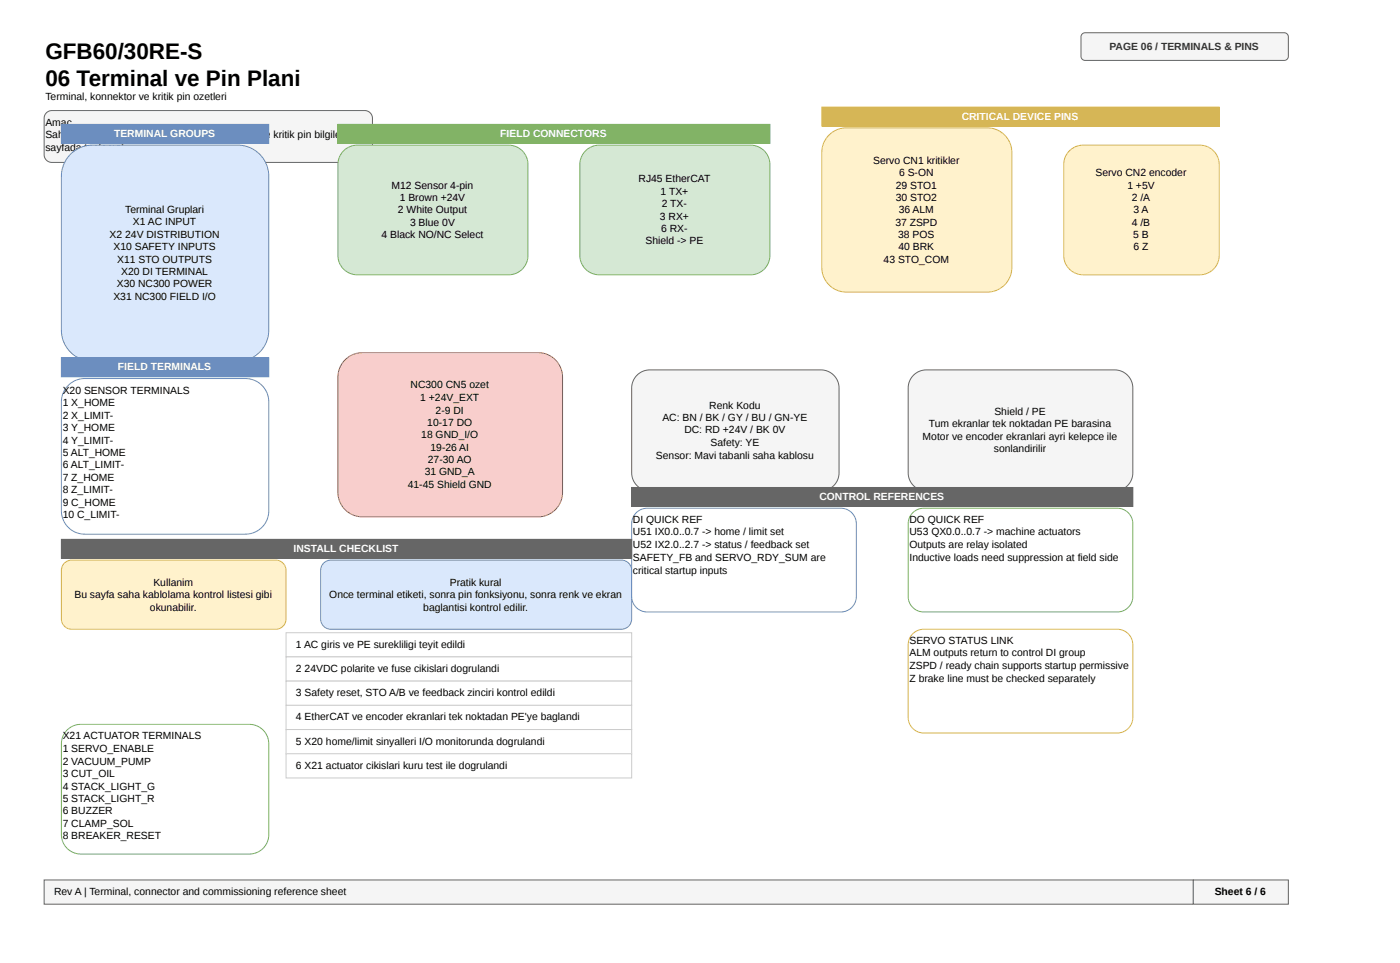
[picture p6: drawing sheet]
<svg xmlns="http://www.w3.org/2000/svg" width="406mm" height="279mm" viewBox="0 0 406 279" stroke-linecap="round" stroke-linejoin="round" font-family="sans-serif">
<defs><g id="words">
<g font-size="6.5">
<text x="13.2" y="17.2">GFB60/30RE-S</text>
<text x="13.2" y="24.9">06 Terminal ve Pin Plani</text>
</g>
<text font-size="3" fill="#333" x="322.1" y="14.4">PAGE 06 / TERMINALS &amp; PINS</text>
<g font-size="3">
<text x="13.2" y="28.9">Terminal, konnektor ve kritik pin ozetleri</text>
<text x="13.2" y="36.5">Amac</text>
<text x="13.2" y="40">Saha montaji ve baglanti kontrolu icin terminal ve kritik pin bilgilerini tek</text>
<text x="13.2" y="43.7">sayfada toplamak.</text>
<text x="253.5" y="47.5">Servo CN1 kritikler</text>
<text x="185.4" y="52.8">RJ45 EtherCAT</text>
<text x="261" y="51">6 S-ON</text>
<text x="318" y="51">Servo CN2 encoder</text>
<text x="113.7" y="54.8">M12 Sensor 4-pin</text>
<text x="116.1" y="58.3">1 Brown +24V</text>
<text x="191.7" y="56.5">1 TX+</text>
<text x="260" y="54.8">29 STO1</text>
<text x="260" y="58.3">30 STO2</text>
<text x="327.2" y="54.8">1 +5V</text>
<text x="328.5" y="58.3">2 /A</text>
<text x="36.3" y="61.8">Terminal Gruplari</text>
<text x="38.6" y="65.3">X1 AC INPUT</text>
<text x="115.5" y="61.8">2 White Output</text>
<text x="119" y="65.6">3 Blue 0V</text>
<text x="191.6" y="63.8">3 RX+</text>
<text x="192.1" y="60">2 TX-</text>
<text x="259.9" y="65.6">37 ZSPD</text>
<text x="260.9" y="61.8">36 ALM</text>
<text x="328.5" y="65.6">4 /B</text>
<text x="329" y="61.8">3 A</text>
<text x="31.8" y="69.1">X2 24V DISTRIBUTION</text>
<text x="110.7" y="69.1">4 Black NO/NC Select</text>
<text x="187.4" y="70.8">Shield -&gt; PE</text>
<text x="191.9" y="67.3">6 RX-</text>
<text x="260.7" y="69.1">38 POS</text>
<text x="329" y="69.1">5 B</text>
<text x="32.9" y="72.6">X10 SAFETY INPUTS</text>
<text x="34" y="76.3">X11 STO OUTPUTS</text>
<text x="256.5" y="76.3">43 STO_COM</text>
<text x="260.8" y="72.6">40 BRK</text>
<text x="329" y="72.6">6 Z</text>
<text x="33.9" y="83.4">X30 NC300 POWER</text>
<text x="35.2" y="79.9">X20 DI TERMINAL</text>
<text x="32.9" y="87.1">X31 NC300 FIELD I/O</text>
<text x="119.2" y="112.7">NC300 CN5 ozet</text>
<text x="18.2" y="114.2">X20 SENSOR TERMINALS</text>
<text x="18.2" y="117.7">1 X_HOME</text>
<text x="122" y="116.2">1 +24V_EXT</text>
<text x="126.5" y="120">2-9 DI</text>
<text x="205.9" y="118.7">Renk Kodu</text>
<text x="18.2" y="121.5">2 X_LIMIT-</text>
<text x="18.2" y="125">3 Y_HOME</text>
<text x="124" y="123.5">10-17 DO</text>
<text x="192.3" y="122.2">AC: BN / BK / GY / BU / GN-YE</text>
<text x="198.7" y="125.8">DC: RD +24V / BK 0V</text>
<text x="269.6" y="124">Tum ekranlar tek noktadan PE barasina</text>
<text x="288.7" y="120.5">Shield / PE</text>
<text x="18.2" y="128.8">4 Y_LIMIT-</text>
<text x="122.3" y="127">18 GND_I/O</text>
<text x="125" y="130.8">19-26 AI</text>
<text x="206.3" y="129.5">Safety: YE</text>
<text x="267.8" y="127.8">Motor ve encoder ekranlari ayri kelepce ile</text>
<text x="288.5" y="131.3">sonlandirilir</text>
<text x="18.2" y="132.3">5 ALT_HOME</text>
<text x="18.2" y="135.8">6 ALT_LIMIT-</text>
<text x="123.3" y="137.8">31 GND_A</text>
<text x="124.2" y="134.3">27-30 AO</text>
<text x="190.4" y="133">Sensor: Mavi tabanli saha kablosu</text>
<text x="18.2" y="139.6">7 Z_HOME</text>
<text x="18.2" y="143.1">8 Z_LIMIT-</text>
<text x="118.4" y="141.6">41-45 Shield GND</text>
<text x="18.2" y="146.8">9 C_HOME</text>
<text x="18.2" y="150.3">10 C_LIMIT-</text>
<text x="183.7" y="151.8">DI QUICK REF</text>
<text x="183.7" y="155.4">U51 IX0.0..0.7 -&gt; home / limit set</text>
<text x="264" y="151.8">DO QUICK REF</text>
<text x="264" y="155.4">U53 QX0.0..0.7 -&gt; machine actuators</text>
<text x="183.7" y="159.1">U52 IX2.0..2.7 -&gt; status / feedback set</text>
<text x="264" y="159.1">Outputs are relay isolated</text>
<text x="183.7" y="162.6">SAFETY_FB and SERVO_RDY_SUM are</text>
<text x="183.7" y="166.4">critical startup inputs</text>
<text x="264" y="162.6">Inductive loads need suppression at field side</text>
<text x="21.6" y="173.4">Bu sayfa saha kablolama kontrol listesi gibi</text>
<text x="44.5" y="169.9">Kullanim</text>
<text x="95.6" y="173.4">Once terminal etiketi, sonra pin fonksiyonu, sonra renk ve ekran</text>
<text x="130.6" y="169.9">Pratik kural</text>
<text x="43.5" y="177.2">okunabilir.</text>
<text x="122.9" y="177.2">baglantisi kontrol edilir.</text>
<text x="85.9" y="188">1 AC giris ve PE surekliligi teyit edildi</text>
<text x="264" y="187">SERVO STATUS LINK</text>
<text x="264" y="190.5">ALM outputs return to control DI group</text>
<text x="85.9" y="195">2 24VDC polarite ve fuse cikislari dogrulandi</text>
<text x="264" y="194.2">ZSPD / ready chain supports startup permissive</text>
<text x="264" y="197.7">Z brake line must be checked separately</text>
<text x="85.9" y="202">3 Safety reset, STO A/B ve feedback zinciri kontrol edildi</text>
<text x="85.9" y="209">4 EtherCAT ve encoder ekranlari tek noktadan PE'ye baglandi</text>
<text x="18.2" y="214.6">X21 ACTUATOR TERMINALS</text>
<text x="18.2" y="218.1">1 SERVO_ENABLE</text>
<text x="18.2" y="221.8">2 VACUUM_PUMP</text>
<text x="85.9" y="216.1">5 X20 home/limit sinyalleri I/O monitorunda dogrulandi</text>
<text x="18.2" y="225.3">3 CUT_OIL</text>
<text x="85.9" y="223.1">6 X21 actuator cikislari kuru test ile dogrulandi</text>
<text x="18.2" y="229.1">4 STACK_LIGHT_G</text>
<text x="18.2" y="232.6">5 STACK_LIGHT_R</text>
<text x="18.2" y="236.1">6 BUZZER</text>
<text x="18.2" y="239.9">7 CLAMP_SOL</text>
<text x="18.2" y="243.4">8 BREAKER_RESET</text>
<text x="15.7" y="259.7">Rev A | Terminal, connector and commissioning reference sheet</text>
<text x="352.6" y="259.7">Sheet 6 / 6</text>
</g>
<g font-size="3" fill="#fff">
<text x="279.2" y="34.7">CRITICAL DEVICE PINS</text>
<text x="33.1" y="39.7">TERMINAL GROUPS</text>
<text x="145.2" y="39.7">FIELD CONNECTORS</text>
<text x="34.3" y="107.4">FIELD TERMINALS</text>
<text x="237.9" y="145.1">CONTROL REFERENCES</text>
<text x="85.2" y="160.1">INSTALL CHECKLIST</text>
</g>
</g></defs>
<path d="M13.5 32.7l.7-.5 .9-.1h90.8a2.26 2.26 0 0 1 2.2 2.2v10.6a2.26 2.26 0 0 1-2.2 2.2h-90.8a2.26 2.26 0 0 1-2.3-2.2v-10.8z" fill="#f5f5f5"/>
<path d="M13.5 32.7l.7-.5 .9-.1h90.8a2.26 2.26 0 0 1 2.2 2.2v10.6a2.26 2.26 0 0 1-2.2 2.2h-90.8a2.26 2.26 0 0 1-2.3-2.2v-10.8z" fill="none" stroke="#666" stroke-width=".29"/>
<path d="M18.7 163.4l1-.7 1.1-.2h59.2a3 3 0 0 1 3 3v14.1a3 3 0 0 1-3 3h-59.2a3 3 0 0 1-3-3v-14.3l.3-1.1z" fill="#fff2cc"/>
<path d="M18.7 163.4l1-.7 1.1-.2h59.2a3 3 0 0 1 3 3v14.1a3 3 0 0 1-3 3h-59.2a3 3 0 0 1-3-3v-14.3l.3-1.1z" fill="none" stroke="#d6b656" stroke-width=".29"/>
<path d="M94 163.4l.9-.7 1.2-.2h84.3a3 3 0 0 1 3 3v14.1a3 3 0 0 1-3 3h-84.3a3 3 0 0 1-3-3v-14.3l.3-1.1z" fill="#dae8fc"/>
<path d="M94 163.4l.9-.7 1.2-.2h84.3a3 3 0 0 1 3 3v14.1a3 3 0 0 1-3 3h-84.3a3 3 0 0 1-3-3v-14.3l.3-1.1z" fill="none" stroke="#6c8ebf" stroke-width=".29"/>
<path d="M314.1 9.9l.9-.4h57.9l.7 .4 .4 .6v6l-.5 .8-.7 .2h-58l-.7-.3-.3-.7v-5.8z" fill="#f5f5f5"/>
<path d="M314.1 9.9l.9-.4h57.9l.7 .4 .4 .6v6l-.5 .8-.7 .2h-58l-.7-.3-.3-.7v-5.8z" fill="none" stroke="#666" stroke-width=".29"/>
<path d="M20.5 44.8a9 9 0 0 1 6.4-2.7h42.1a9 9 0 0 1 9 9v44.7a9 9 0 0 1-9 9h-42.1a9 9 0 0 1-9.1-9v-44.7a9 9 0 0 1 2.7-6.3z" fill="#dae8fc"/>
<path d="M20.5 44.8a9 9 0 0 1 6.4-2.7h42.1a9 9 0 0 1 9 9v44.7a9 9 0 0 1-9 9h-42.1a9 9 0 0 1-9.1-9v-44.7a9 9 0 0 1 2.7-6.3z" fill="none" stroke="#6c8ebf" stroke-width=".29"/>
<path d="M99.7 43.8l1.9-1.3 2.1-.4h44.1l1.5 .3 1.3 .6 1 .8 .9 1.1 .5 1.2 .3 1.3v26.9l-.3 1.4-.6 1.4-.9 1.1-1.1 .8-1.3 .5-1.3 .2h-44.3l-1.4-.2-1.3-.6-1.1-.8-.9-1.2-.5-1.3-.2-1.3v-26.9l.5-2z" fill="#d5e8d4"/>
<path d="M99.7 43.8l1.9-1.3 2.1-.4h44.1l1.5 .3 1.3 .6 1 .8 .9 1.1 .5 1.2 .3 1.3v26.9l-.3 1.4-.6 1.4-.9 1.1-1.1 .8-1.3 .5-1.3 .2h-44.3l-1.4-.2-1.3-.6-1.1-.8-.9-1.2-.5-1.3-.2-1.3v-26.9l.5-2z" fill="none" stroke="#82b366" stroke-width=".29"/>
<path d="M170 43.8l1.8-1.3 2.2-.4h44l1.5 .3 1.3 .6 1 .8 .8 1 .7 1.3 .2 1.3v26.9l-.2 1.4-.7 1.4-.9 1.1-1 .8-1.4 .5-1.3 .2h-44.2l-1.5-.2-1.3-.6-1-.8-.9-1.2-.6-1.3-.2-1.3v-26.9l.5-2z" fill="#d5e8d4"/>
<path d="M170 43.8l1.8-1.3 2.2-.4h44l1.5 .3 1.3 .6 1 .8 .8 1 .7 1.3 .2 1.3v26.9l-.2 1.4-.7 1.4-.9 1.1-1 .8-1.4 .5-1.3 .2h-44.2l-1.5-.2-1.3-.6-1-.8-.9-1.2-.6-1.3-.2-1.3v-26.9l.5-2z" fill="none" stroke="#82b366" stroke-width=".29"/>
<path d="M240.6 39.2a7.1 7.1 0 0 1 5.1-2.1h40.9a7.1 7.1 0 0 1 7.1 7.1v33.4a7.1 7.1 0 0 1-7.1 7.1h-40.9a7.1 7.1 0 0 1-7.2-7.1v-33.4a7.1 7.1 0 0 1 2.1-5z" fill="#fff2cc"/>
<path d="M240.6 39.2a7.1 7.1 0 0 1 5.1-2.1h40.9a7.1 7.1 0 0 1 7.1 7.1v33.4a7.1 7.1 0 0 1-7.1 7.1h-40.9a7.1 7.1 0 0 1-7.2-7.1v-33.4a7.1 7.1 0 0 1 2.1-5z" fill="none" stroke="#d6b656" stroke-width=".29"/>
<path d="M310.4 43.8l1.9-1.3 2.1-.4h34.1l1.8 .4 1.6 .9 1.4 1.9 .6 2.3v26.7l-.3 1.8-1 1.6-1.8 1.5-2.3 .5h-34.3l-1.8-.3-1.6-.9-.9-1-.6-1.1-.5-2.3v-26.7l.5-2z" fill="#fff2cc"/>
<path d="M310.4 43.8l1.9-1.3 2.1-.4h34.1l1.8 .4 1.6 .9 1.4 1.9 .6 2.3v26.7l-.3 1.8-1 1.6-1.8 1.5-2.3 .5h-34.3l-1.8-.3-1.6-.9-.9-1-.6-1.1-.5-2.3v-26.7l.5-2z" fill="none" stroke="#d6b656" stroke-width=".29"/>
<path d="M100.2 104.4a7.1 7.1 0 0 1 5-2.1h51a7.1 7.1 0 0 1 7.1 7.2v33.3a7.1 7.1 0 0 1-7.1 7.2h-51a7.1 7.1 0 0 1-7.1-7.2v-33.3a7.1 7.1 0 0 1 2.1-5.1z" fill="#f8cecc"/>
<path d="M100.2 104.4a7.1 7.1 0 0 1 5-2.1h51a7.1 7.1 0 0 1 7.1 7.2v33.3a7.1 7.1 0 0 1-7.1 7.2h-51a7.1 7.1 0 0 1-7.1-7.2v-33.3a7.1 7.1 0 0 1 2.1-5.1z" fill="none" stroke="#b85450" stroke-width=".29"/>
<path d="M184.9 108.9a5.3 5.3 0 0 1 3.7-1.6h49.7a5.3 5.3 0 0 1 5.3 5.3v24.6a5.3 5.3 0 0 1-5.3 5.2h-49.7a5.3 5.3 0 0 1-5.2-5.2v-24.6a5.3 5.3 0 0 1 1.5-3.7z" fill="#f5f5f5"/>
<path d="M184.9 108.9a5.3 5.3 0 0 1 3.7-1.6h49.7a5.3 5.3 0 0 1 5.3 5.3v24.6a5.3 5.3 0 0 1-5.3 5.2h-49.7a5.3 5.3 0 0 1-5.2-5.2v-24.6a5.3 5.3 0 0 1 1.5-3.7z" fill="none" stroke="#666" stroke-width=".29"/>
<path d="M265.2 108.9a5.3 5.3 0 0 1 3.7-1.6h54.7a5.3 5.3 0 0 1 5.2 5.3v24.6a5.3 5.3 0 0 1-5.2 5.2h-54.7a5.3 5.3 0 0 1-5.3-5.2v-24.6a5.3 5.3 0 0 1 1.6-3.7z" fill="#f5f5f5"/>
<path d="M265.2 108.9a5.3 5.3 0 0 1 3.7-1.6h54.7a5.3 5.3 0 0 1 5.2 5.3v24.6a5.3 5.3 0 0 1-5.2 5.2h-54.7a5.3 5.3 0 0 1-5.3-5.2v-24.6a5.3 5.3 0 0 1 1.6-3.7z" fill="none" stroke="#666" stroke-width=".29"/>
<path d="M19.8 111.8a6.8 6.8 0 0 1 4.8-2h46.6a6.8 6.8 0 0 1 6.8 6.8v31.6a6.8 6.8 0 0 1-6.8 6.8h-46.6a6.8 6.8 0 0 1-6.8-6.8v-31.6a6.8 6.8 0 0 1 2-4.8z" fill="#fff"/>
<path d="M19.8 111.8a6.8 6.8 0 0 1 4.8-2h46.6a6.8 6.8 0 0 1 6.8 6.8v31.6a6.8 6.8 0 0 1-6.8 6.8h-46.6a6.8 6.8 0 0 1-6.8-6.8v-31.6a6.8 6.8 0 0 1 2-4.8z" fill="none" stroke="#6c8ebf" stroke-width=".29"/>
<path d="M19.5 211.8l1.8-1.2 2.2-.4h48.9l1.4 .2 1.4 .5 1 .8 1 1.1 .6 1.4 .2 1.2v26.9l-.2 1.5-.5 1.2-.9 1.1-1.2 .9-1.2 .5-1.4 .3h-49.1l-1.5-.2-1.4-.6-1.1-.9-.9-1.1-.5-1.2-.3-1.5v-26.9l.5-1.9z" fill="#fff"/>
<path d="M19.5 211.8l1.8-1.2 2.2-.4h48.9l1.4 .2 1.4 .5 1 .8 1 1.1 .6 1.4 .2 1.2v26.9l-.2 1.5-.5 1.2-.9 1.1-1.2 .9-1.2 .5-1.4 .3h-49.1l-1.5-.2-1.4-.6-1.1-.9-.9-1.1-.5-1.2-.3-1.5v-26.9l.5-1.9z" fill="none" stroke="#82b366" stroke-width=".29"/>
<path d="M184.7 148.8l1.5-1 1.7-.3h56.2a4.5 4.5 0 0 1 4.5 4.5v21a4.5 4.5 0 0 1-4.5 4.6h-56.2a4.5 4.5 0 0 1-4.5-4.6v-21.3l.4-1.7z" fill="#fff"/>
<path d="M184.7 148.8l1.5-1 1.7-.3h56.2a4.5 4.5 0 0 1 4.5 4.5v21a4.5 4.5 0 0 1-4.5 4.6h-56.2a4.5 4.5 0 0 1-4.5-4.6v-21.3l.4-1.7z" fill="none" stroke="#6c8ebf" stroke-width=".29"/>
<path d="M265 148.8l1.4-1 1.7-.3h56.2a4.5 4.5 0 0 1 4.5 4.5v21a4.5 4.5 0 0 1-4.5 4.6h-56.2a4.5 4.5 0 0 1-4.5-4.6v-21.3l.5-1.7z" fill="#fff"/>
<path d="M265 148.8l1.4-1 1.7-.3h56.2a4.5 4.5 0 0 1 4.5 4.5v21a4.5 4.5 0 0 1-4.5 4.6h-56.2a4.5 4.5 0 0 1-4.5-4.6v-21.3l.5-1.7z" fill="none" stroke="#82b366" stroke-width=".29"/>
<path d="M265 183.9l1.4-1 1.7-.3h56.2a4.5 4.5 0 0 1 4.5 4.5v21.1a4.5 4.5 0 0 1-4.5 4.5h-56.2a4.5 4.5 0 0 1-4.5-4.5v-21.4l.5-1.7z" fill="#fff"/>
<path d="M265 183.9l1.4-1 1.7-.3h56.2a4.5 4.5 0 0 1 4.5 4.5v21.1a4.5 4.5 0 0 1-4.5 4.5h-56.2a4.5 4.5 0 0 1-4.5-4.5v-21.4l.5-1.7z" fill="none" stroke="#d6b656" stroke-width=".29"/>
<path d="M17.8 103.8h60.2v5.5h-60.2z" fill="#6c8ebf"/>
<path d="M17.8 103.8h60.2v5.5h-60.2z" fill="none" stroke="#6c8ebf" stroke-width=".29"/>
<path d="M183.4 141.4h145.4v5.6h-145.4z" fill="#666"/>
<path d="M183.4 141.4h145.4v5.6h-145.4z" fill="none" stroke="#666" stroke-width=".29"/>
<path d="M17.8 36.1h60.2v5.5h-60.2z" fill="#6c8ebf"/>
<path d="M17.8 36.1h60.2v5.5h-60.2z" fill="none" stroke="#6c8ebf" stroke-width=".29"/>
<path d="M98.1 36.1h125.4v5.5h-125.4z" fill="#82b366"/>
<path d="M98.1 36.1h125.4v5.5h-125.4z" fill="none" stroke="#82b366" stroke-width=".29"/>
<path d="M238.5 31.1h115.4v5.5h-115.4z" fill="#d6b656"/>
<path d="M238.5 31.1h115.4v5.5h-115.4z" fill="none" stroke="#d6b656" stroke-width=".29"/>
<path d="M17.8 156.5h165.6v5.5h-165.6z" fill="#666"/>
<path d="M17.8 156.5h165.6v5.5h-165.6z" fill="none" stroke="#666" stroke-width=".29"/>
<path d="M83 183.6h100.4v7h-100.4z" fill="#fff"/>
<path d="M83 183.6h100.4v7h-100.4z" fill="none" stroke="#ccc" stroke-width=".29"/>
<path d="M83 190.6h100.4v7h-100.4z" fill="#fff"/>
<path d="M83 190.6h100.4v7h-100.4z" fill="none" stroke="#ccc" stroke-width=".29"/>
<path d="M83 197.6h100.4v7h-100.4z" fill="#fff"/>
<path d="M83 197.6h100.4v7h-100.4z" fill="none" stroke="#ccc" stroke-width=".29"/>
<path d="M83 204.6h100.4v7.1h-100.4z" fill="#fff"/>
<path d="M83 204.6h100.4v7.1h-100.4z" fill="none" stroke="#ccc" stroke-width=".29"/>
<path d="M83 211.7h100.4v7h-100.4z" fill="#fff"/>
<path d="M83 211.7h100.4v7h-100.4z" fill="none" stroke="#ccc" stroke-width=".29"/>
<path d="M83 218.7h100.4v7h-100.4z" fill="#fff"/>
<path d="M83 218.7h100.4v7h-100.4z" fill="none" stroke="#ccc" stroke-width=".29"/>
<path d="M12.8 255.3h333.6v7h-333.6z" fill="#f5f5f5"/>
<path d="M12.8 255.3h333.6v7h-333.6z" fill="none" stroke="#666" stroke-width=".29"/>
<path d="M346.4 255.3h27.6v7h-27.6z" fill="#f5f5f5"/>
<path d="M346.4 255.3h27.6v7h-27.6z" fill="none" stroke="#666" stroke-width=".29"/>
<use href="#words"/>
</svg>
